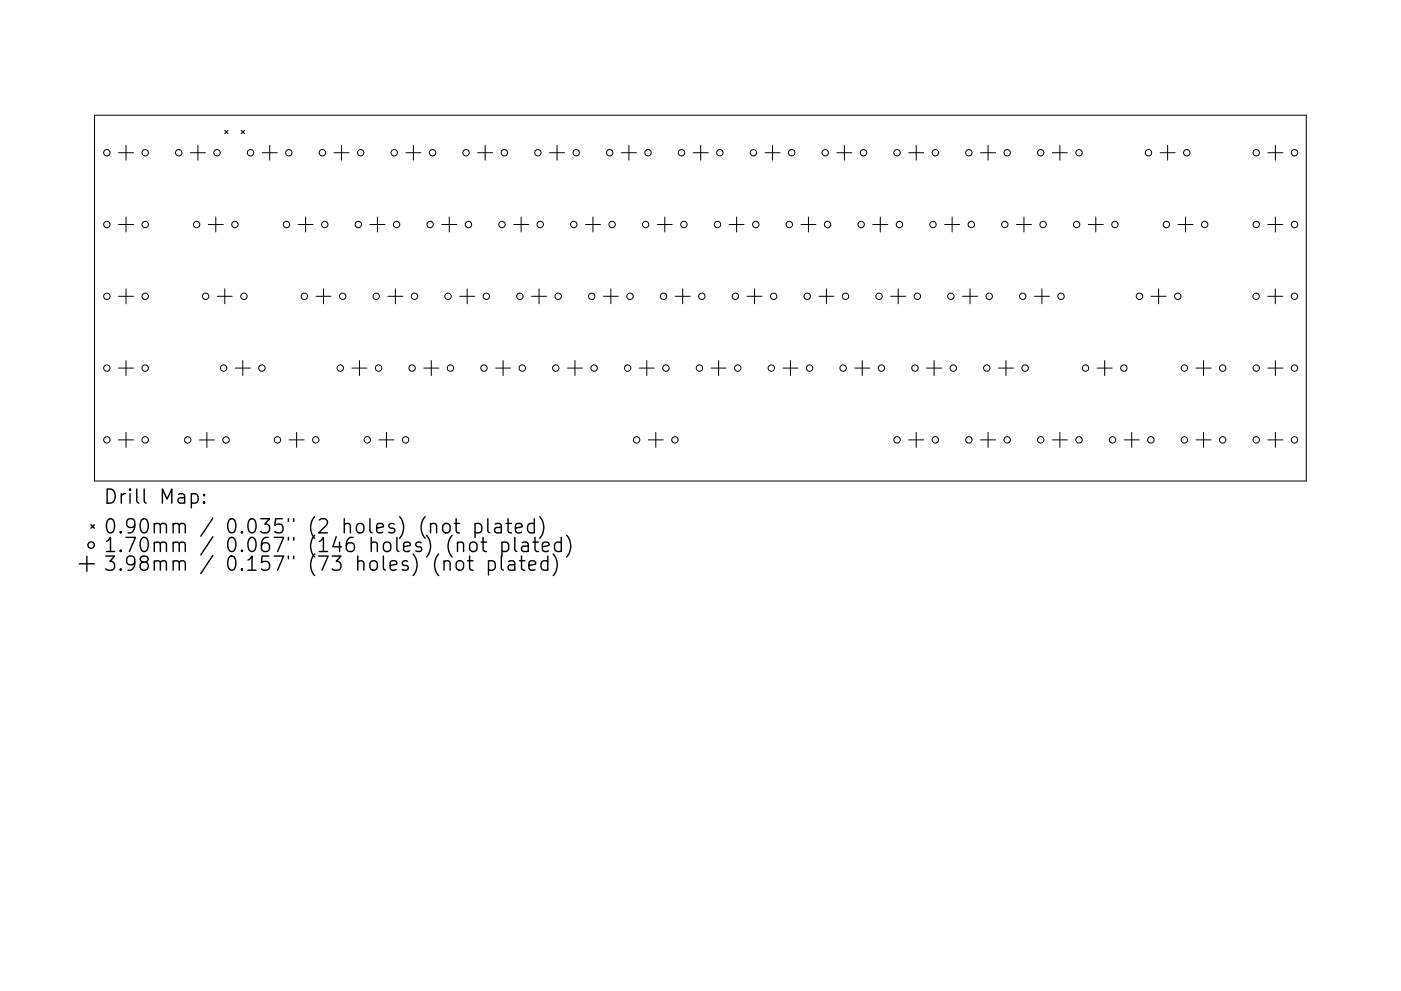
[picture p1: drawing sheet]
<svg xmlns="http://www.w3.org/2000/svg" width="297mm" height="210mm" viewBox="0 0 297 210" stroke-linecap="round" stroke-linejoin="round" font-family="sans-serif">
<defs><g id="words">
<g font-size="4.2">
<text x="22" y="106.9">Drill Map:</text>
<text x="22" y="113.2">0.90mm / 0.035&quot; (2 holes) (not plated)</text>
<text x="22" y="117.2">1.70mm / 0.067&quot; (146 holes) (not plated)</text>
<text x="22" y="121.1">3.98mm / 0.157&quot; (73 holes) (not plated)</text>
</g>
</g></defs>
<g fill="none" stroke="#000" stroke-width=".21">
<path d="M20 24.4h257v77.7h-257zM25.1 32.4h3.2M26.7 30.8v3.2M40.4 32.4h3.1M42 30.8v3.2M47.6 27.6l.7 .8M48.3 27.6l-.7 .8M51.1 27.6l.8 .8M51.9 27.6l-.8 .8M55.6 32.4h3.2M57.2 30.8v3.2M70.8 32.4h3.2"/>
<path d="M72.4 30.8v3.2M86.1 32.4h3.1M87.6 30.8v3.2M101.3 32.4h3.2M102.9 30.8v3.2M116.5 32.4h3.2M118.1 30.8v3.2M131.7 32.4h3.2M133.3 30.8v3.2M147 32.4h3.2M148.6 30.8v3.2M162.2 32.4h3.2"/>
<path d="M163.8 30.8v3.2M177.4 32.4h3.2M179 30.8v3.2M192.7 32.4h3.1M194.3 30.8v3.2M207.9 32.4h3.2M209.5 30.8v3.2M223.1 32.4h3.2M224.7 30.8v3.2M246 32.4h3.1M247.6 30.8v3.2M268.8 32.4h3.2"/>
<path d="M270.4 30.8v3.2M25.1 47.6h3.2M26.7 46v3.2M44.2 47.6h3.1M45.7 46v3.2M63.2 47.6h3.2M64.8 46v3.2M78.4 47.6h3.2M80 46v3.2M93.7 47.6h3.1M95.3 46v3.2M108.9 47.6h3.2"/>
<path d="M110.5 46v3.2M124.1 47.6h3.2M125.7 46v3.2M139.4 47.6h3.1M140.9 46v3.2M154.6 47.6h3.2M156.2 46v3.2M169.8 47.6h3.2M171.4 46v3.2M185 47.6h3.2M186.6 46v3.2M200.3 47.6h3.2"/>
<path d="M201.9 46v3.2M215.5 47.6h3.2M217.1 46v3.2M230.7 47.6h3.2M232.3 46v3.2M249.8 47.6h3.1M251.4 46v3.2M268.8 47.6h3.2M270.4 46v3.2M25.1 62.9h3.2M25.1 78.1h3.2M26.7 61.3v3.2"/>
<path d="M26.7 76.5v3.2M46.1 62.9h3.1M47.7 61.3v3.2M49.9 78.1h3.2M51.5 76.5v3.2M67 62.9h3.2M68.6 61.3v3.2M74.6 78.1h3.2M76.2 76.5v3.2M82.2 62.9h3.2M83.8 61.3v3.2M89.8 78.1h3.2"/>
<path d="M91.4 76.5v3.2M97.5 62.9h3.1M99.1 61.3v3.2M105.1 78.1h3.2M106.7 76.5v3.2M112.7 62.9h3.2M114.3 61.3v3.2M120.3 78.1h3.2M121.9 76.5v3.2M127.9 62.9h3.2M129.5 61.3v3.2M135.5 78.1h3.2"/>
<path d="M137.1 76.5v3.2M143.2 62.9h3.1M144.7 61.3v3.2M150.8 78.1h3.2M152.4 76.5v3.2M158.4 62.9h3.2M160 61.3v3.2M166 78.1h3.2M167.6 76.5v3.2M173.6 62.9h3.2M175.2 61.3v3.2M181.2 78.1h3.2"/>
<path d="M182.8 76.5v3.2M188.8 62.9h3.2M190.4 61.3v3.2M196.5 78.1h3.1M198 76.5v3.2M204.1 62.9h3.2M205.7 61.3v3.2M211.7 78.1h3.2M213.3 76.5v3.2M219.3 62.9h3.2M220.9 61.3v3.2M232.6 78.1h3.2"/>
<path d="M234.2 76.5v3.2M244.1 62.9h3.1M245.6 61.3v3.2M253.6 78.1h3.2M255.2 76.5v3.2M268.8 62.9h3.2M268.8 78.1h3.2M270.4 61.3v3.2M270.4 76.5v3.2M25.1 93.3h3.2M26.7 91.7v3.2M42.3 93.3h3.2"/>
<path d="M43.9 91.8v3.1M61.3 93.3h3.2M62.9 91.7v3.2M80.3 93.3h3.2M81.9 91.7v3.2M137.4 93.3h3.2M139 91.7v3.2M192.7 93.3h3.1M194.3 91.7v3.2M207.9 93.3h3.2M209.5 91.7v3.2M223.1 93.3h3.2"/>
<path d="M224.7 91.7v3.2M238.4 93.3h3.1M239.9 91.7v3.2M253.6 93.3h3.2M255.2 91.7v3.2M268.8 93.3h3.2M270.4 91.7v3.2"/>
<circle cx="22.7" cy="32.4" r=".68"/>
<circle cx="30.8" cy="32.4" r=".68"/>
<circle cx="37.9" cy="32.4" r=".68"/>
<circle cx="46" cy="32.4" r=".68"/>
<circle cx="53.1" cy="32.4" r=".68"/>
<circle cx="61.2" cy="32.4" r=".68"/>
<circle cx="68.3" cy="32.4" r=".68"/>
<circle cx="76.5" cy="32.4" r=".68"/>
<circle cx="83.6" cy="32.4" r=".68"/>
<circle cx="91.7" cy="32.4" r=".68"/>
<circle cx="98.8" cy="32.4" r=".68"/>
<circle cx="106.9" cy="32.4" r=".68"/>
<circle cx="114" cy="32.4" r=".68"/>
<circle cx="122.2" cy="32.4" r=".68"/>
<circle cx="129.3" cy="32.4" r=".68"/>
<circle cx="137.4" cy="32.4" r=".68"/>
<circle cx="144.5" cy="32.4" r=".68"/>
<circle cx="152.6" cy="32.4" r=".68"/>
<circle cx="159.7" cy="32.4" r=".68"/>
<circle cx="167.9" cy="32.4" r=".68"/>
<circle cx="175" cy="32.4" r=".68"/>
<circle cx="183.1" cy="32.4" r=".68"/>
<circle cx="190.2" cy="32.4" r=".68"/>
<circle cx="198.3" cy="32.4" r=".68"/>
<circle cx="205.4" cy="32.4" r=".68"/>
<circle cx="213.5" cy="32.4" r=".68"/>
<circle cx="220.7" cy="32.4" r=".68"/>
<circle cx="228.8" cy="32.4" r=".68"/>
<circle cx="243.5" cy="32.4" r=".68"/>
<circle cx="251.6" cy="32.4" r=".68"/>
<circle cx="266.3" cy="32.4" r=".68"/>
<circle cx="274.5" cy="32.4" r=".68"/>
<circle cx="22.7" cy="47.6" r=".68"/>
<circle cx="30.8" cy="47.6" r=".68"/>
<circle cx="41.7" cy="47.6" r=".68"/>
<circle cx="49.8" cy="47.6" r=".68"/>
<circle cx="60.7" cy="47.6" r=".68"/>
<circle cx="68.9" cy="47.6" r=".68"/>
<circle cx="76" cy="47.6" r=".68"/>
<circle cx="84.1" cy="47.6" r=".68"/>
<circle cx="91.2" cy="47.6" r=".68"/>
<circle cx="99.3" cy="47.6" r=".68"/>
<circle cx="106.4" cy="47.6" r=".68"/>
<circle cx="114.5" cy="47.6" r=".68"/>
<circle cx="121.7" cy="47.6" r=".68"/>
<circle cx="129.8" cy="47.6" r=".68"/>
<circle cx="136.9" cy="47.6" r=".68"/>
<circle cx="145" cy="47.6" r=".68"/>
<circle cx="152.1" cy="47.6" r=".68"/>
<circle cx="160.2" cy="47.6" r=".68"/>
<circle cx="167.3" cy="47.6" r=".68"/>
<circle cx="175.5" cy="47.6" r=".68"/>
<circle cx="182.6" cy="47.6" r=".68"/>
<circle cx="190.7" cy="47.6" r=".68"/>
<circle cx="197.8" cy="47.6" r=".68"/>
<circle cx="205.9" cy="47.6" r=".68"/>
<circle cx="213" cy="47.6" r=".68"/>
<circle cx="221.2" cy="47.6" r=".68"/>
<circle cx="228.3" cy="47.6" r=".68"/>
<circle cx="236.4" cy="47.6" r=".68"/>
<circle cx="247.3" cy="47.6" r=".68"/>
<circle cx="255.4" cy="47.6" r=".68"/>
<circle cx="266.3" cy="47.6" r=".68"/>
<circle cx="274.5" cy="47.6" r=".68"/>
<circle cx="22.7" cy="78.1" r=".68"/>
<circle cx="22.7" cy="62.9" r=".68"/>
<circle cx="30.8" cy="78.1" r=".68"/>
<circle cx="30.8" cy="62.9" r=".68"/>
<circle cx="43.6" cy="62.9" r=".68"/>
<circle cx="47.4" cy="78.1" r=".68"/>
<circle cx="51.7" cy="62.9" r=".68"/>
<circle cx="55.5" cy="78.1" r=".68"/>
<circle cx="64.5" cy="62.9" r=".68"/>
<circle cx="72.1" cy="78.1" r=".68"/>
<circle cx="72.7" cy="62.9" r=".68"/>
<circle cx="79.8" cy="62.9" r=".68"/>
<circle cx="80.3" cy="78.1" r=".68"/>
<circle cx="87.4" cy="78.1" r=".68"/>
<circle cx="87.9" cy="62.9" r=".68"/>
<circle cx="95" cy="62.9" r=".68"/>
<circle cx="95.5" cy="78.1" r=".68"/>
<circle cx="102.6" cy="78.1" r=".68"/>
<circle cx="103.1" cy="62.9" r=".68"/>
<circle cx="110.2" cy="62.9" r=".68"/>
<circle cx="110.7" cy="78.1" r=".68"/>
<circle cx="117.8" cy="78.1" r=".68"/>
<circle cx="118.3" cy="62.9" r=".68"/>
<circle cx="125.5" cy="62.9" r=".68"/>
<circle cx="126" cy="78.1" r=".68"/>
<circle cx="133.1" cy="78.1" r=".68"/>
<circle cx="133.6" cy="62.9" r=".68"/>
<circle cx="140.7" cy="62.9" r=".68"/>
<circle cx="141.2" cy="78.1" r=".68"/>
<circle cx="148.3" cy="78.1" r=".68"/>
<circle cx="148.8" cy="62.9" r=".68"/>
<circle cx="155.9" cy="62.9" r=".68"/>
<circle cx="156.4" cy="78.1" r=".68"/>
<circle cx="163.5" cy="78.1" r=".68"/>
<circle cx="164" cy="62.9" r=".68"/>
<circle cx="171.1" cy="62.9" r=".68"/>
<circle cx="171.7" cy="78.1" r=".68"/>
<circle cx="178.8" cy="78.1" r=".68"/>
<circle cx="179.3" cy="62.9" r=".68"/>
<circle cx="186.4" cy="62.9" r=".68"/>
<circle cx="186.9" cy="78.1" r=".68"/>
<circle cx="194" cy="78.1" r=".68"/>
<circle cx="194.5" cy="62.9" r=".68"/>
<circle cx="201.6" cy="62.9" r=".68"/>
<circle cx="202.1" cy="78.1" r=".68"/>
<circle cx="209.2" cy="78.1" r=".68"/>
<circle cx="209.7" cy="62.9" r=".68"/>
<circle cx="216.8" cy="62.9" r=".68"/>
<circle cx="217.3" cy="78.1" r=".68"/>
<circle cx="225" cy="62.9" r=".68"/>
<circle cx="230.2" cy="78.1" r=".68"/>
<circle cx="238.3" cy="78.1" r=".68"/>
<circle cx="241.6" cy="62.9" r=".68"/>
<circle cx="249.7" cy="62.9" r=".68"/>
<circle cx="251.1" cy="78.1" r=".68"/>
<circle cx="259.2" cy="78.1" r=".68"/>
<circle cx="266.3" cy="62.9" r=".68"/>
<circle cx="266.3" cy="78.1" r=".68"/>
<circle cx="274.4" cy="62.9" r=".68"/>
<circle cx="274.5" cy="78.1" r=".68"/>
<circle cx="22.7" cy="93.3" r=".68"/>
<circle cx="30.8" cy="93.3" r=".68"/>
<circle cx="39.8" cy="93.3" r=".68"/>
<circle cx="47.9" cy="93.3" r=".68"/>
<circle cx="58.8" cy="93.3" r=".68"/>
<circle cx="66.9" cy="93.3" r=".68"/>
<circle cx="77.9" cy="93.3" r=".68"/>
<circle cx="86" cy="93.3" r=".68"/>
<circle cx="135" cy="93.3" r=".68"/>
<circle cx="143.1" cy="93.3" r=".68"/>
<circle cx="190.2" cy="93.3" r=".68"/>
<circle cx="198.3" cy="93.3" r=".68"/>
<circle cx="205.4" cy="93.3" r=".68"/>
<circle cx="213.5" cy="93.3" r=".68"/>
<circle cx="220.7" cy="93.3" r=".68"/>
<circle cx="228.8" cy="93.3" r=".68"/>
<circle cx="235.9" cy="93.3" r=".68"/>
<circle cx="244" cy="93.3" r=".68"/>
<circle cx="251.1" cy="93.3" r=".68"/>
<circle cx="259.2" cy="93.3" r=".68"/>
<circle cx="266.3" cy="93.3" r=".68"/>
<circle cx="274.5" cy="93.3" r=".68"/>
</g>
<g fill="none" stroke="#000" stroke-width=".3">
<path d="M16.8 119.6h3.2M18.4 118v3.2M19.3 111.3l.7 .8M20 111.3l-.7 .8M40.6 104.9l.8-.1 .6 .5v.9l-.3 .4-.3 .2-.8-.2M43.3 106.5l.1 .1-.1 .2-.2-.2 .2-.1v.3M43.3 104.9l.1 .1-.1 .2-.2-.2 .2-.1v.3M94.1 111.2a.81 .81 0 0 1 1.3 .4v.9a.81 .81 0 0 1-.8 .6 .81 .81 0 0 1-.7-.6v-.9zM96.3 111.1h1.1M96.7 110.1v2.5l.2 .3 .5 .2M96.9 119.3a.81 .81 0 0 1 .8-.3 .81 .81 0 0 1 .6 .5v.9a.81 .81 0 0 1-.8 .6 .81 .81 0 0 1-.8-.6v-.9zM97 115.3a.74 .74 0 0 1 1.3 .1v1.6"/>
<path d="M99.1 119h1.2M99.6 118v2.5l.1 .3 .6 .2M99.7 115.3a.81 .81 0 0 1 .8-.3 .81 .81 0 0 1 .6 .6v.8a.81 .81 0 0 1-.7 .6 .81 .81 0 0 1-.8-.6v-.8zM100.7 111.2l.9-.1 .5 .5v.9l-.2 .4-.3 .2-.9-.2M100.7 111.1v3M102 115h1.1M102.4 114v2.6l.2 .3 .5 .1M103.4 110.1v2.5l.5 .5M103.6 119.1l.8-.1 .6 .5v.9l-.3 .4-.3 .2-.8-.2M103.6 119v3M105 111.2l.3-.1 .8 .1 .2 .3v1.6M106.3 111.8l-1 .1a.59 .59 0 0 0-.5 .6 .59 .59 0 0 0 .5 .6l1-.2"/>
<path d="M106.3 118v2.5l.4 .5M106.4 115.2l.9-.2 .6 .6v.8l-.3 .5-.3 .1-.9-.1M106.4 115v3M107.3 111.1h1.1M107.7 110.1v2.5l.2 .3 .5 .2M107.9 119.1l.2-.1 .9 .1 .1 .3v1.6M109.1 114v2.6l.5 .4M109.1 119.7l-1 .1a.59 .59 0 0 0-.4 .6 .59 .59 0 0 0 .4 .6l1-.2M109.3 112.1l1.4-.3-.1-.6-.9-.1-.4 .4v1.1l.1 .3 .3 .2 .9-.2M110.1 119h1.2M110.6 118v2.5l.1 .3 .6 .2M110.7 115.2l.3-.2 .9 .2 .1 .2v1.6"/>
<path d="M112 115.7l-1 .2a.59 .59 0 0 0-.4 .5 .59 .59 0 0 0 .4 .6l1-.1M112.1 120l1.5-.3-.2-.6-.8-.1-.5 .4v1.1l.2 .3 .3 .2 .8-.2M113 115h1.1M113.3 111.2l-.9-.1-.5 .5v.9l.2 .4 .3 .2 .9-.2M113.3 110.1v3M113.4 114v2.6l.2 .3 .5 .1M114.4 109.6a3.4 3.4 0 0 1 0 4.6M115 116l1.4-.3-.1-.5-.9-.2-.4 .4v1.2l.1 .3 .3 .1 .9-.1M116.1 119.1l-.8-.1-.6 .5v.9l.3 .4 .3 .2 .8-.2M116.1 118v3M117.3 117.5a3.4 3.4 0 0 1 0 4.6M119 115.2l-.9-.2-.5 .6v.8l.3 .5 .2 .1 .9-.1"/>
<path d="M119 114v3M120.1 113.6a3.4 3.4 0 0 1 0 4.6"/>
<circle cx="19.3" cy="115.7" r=".68"/>
</g>
<use href="#words"/>
</svg>
